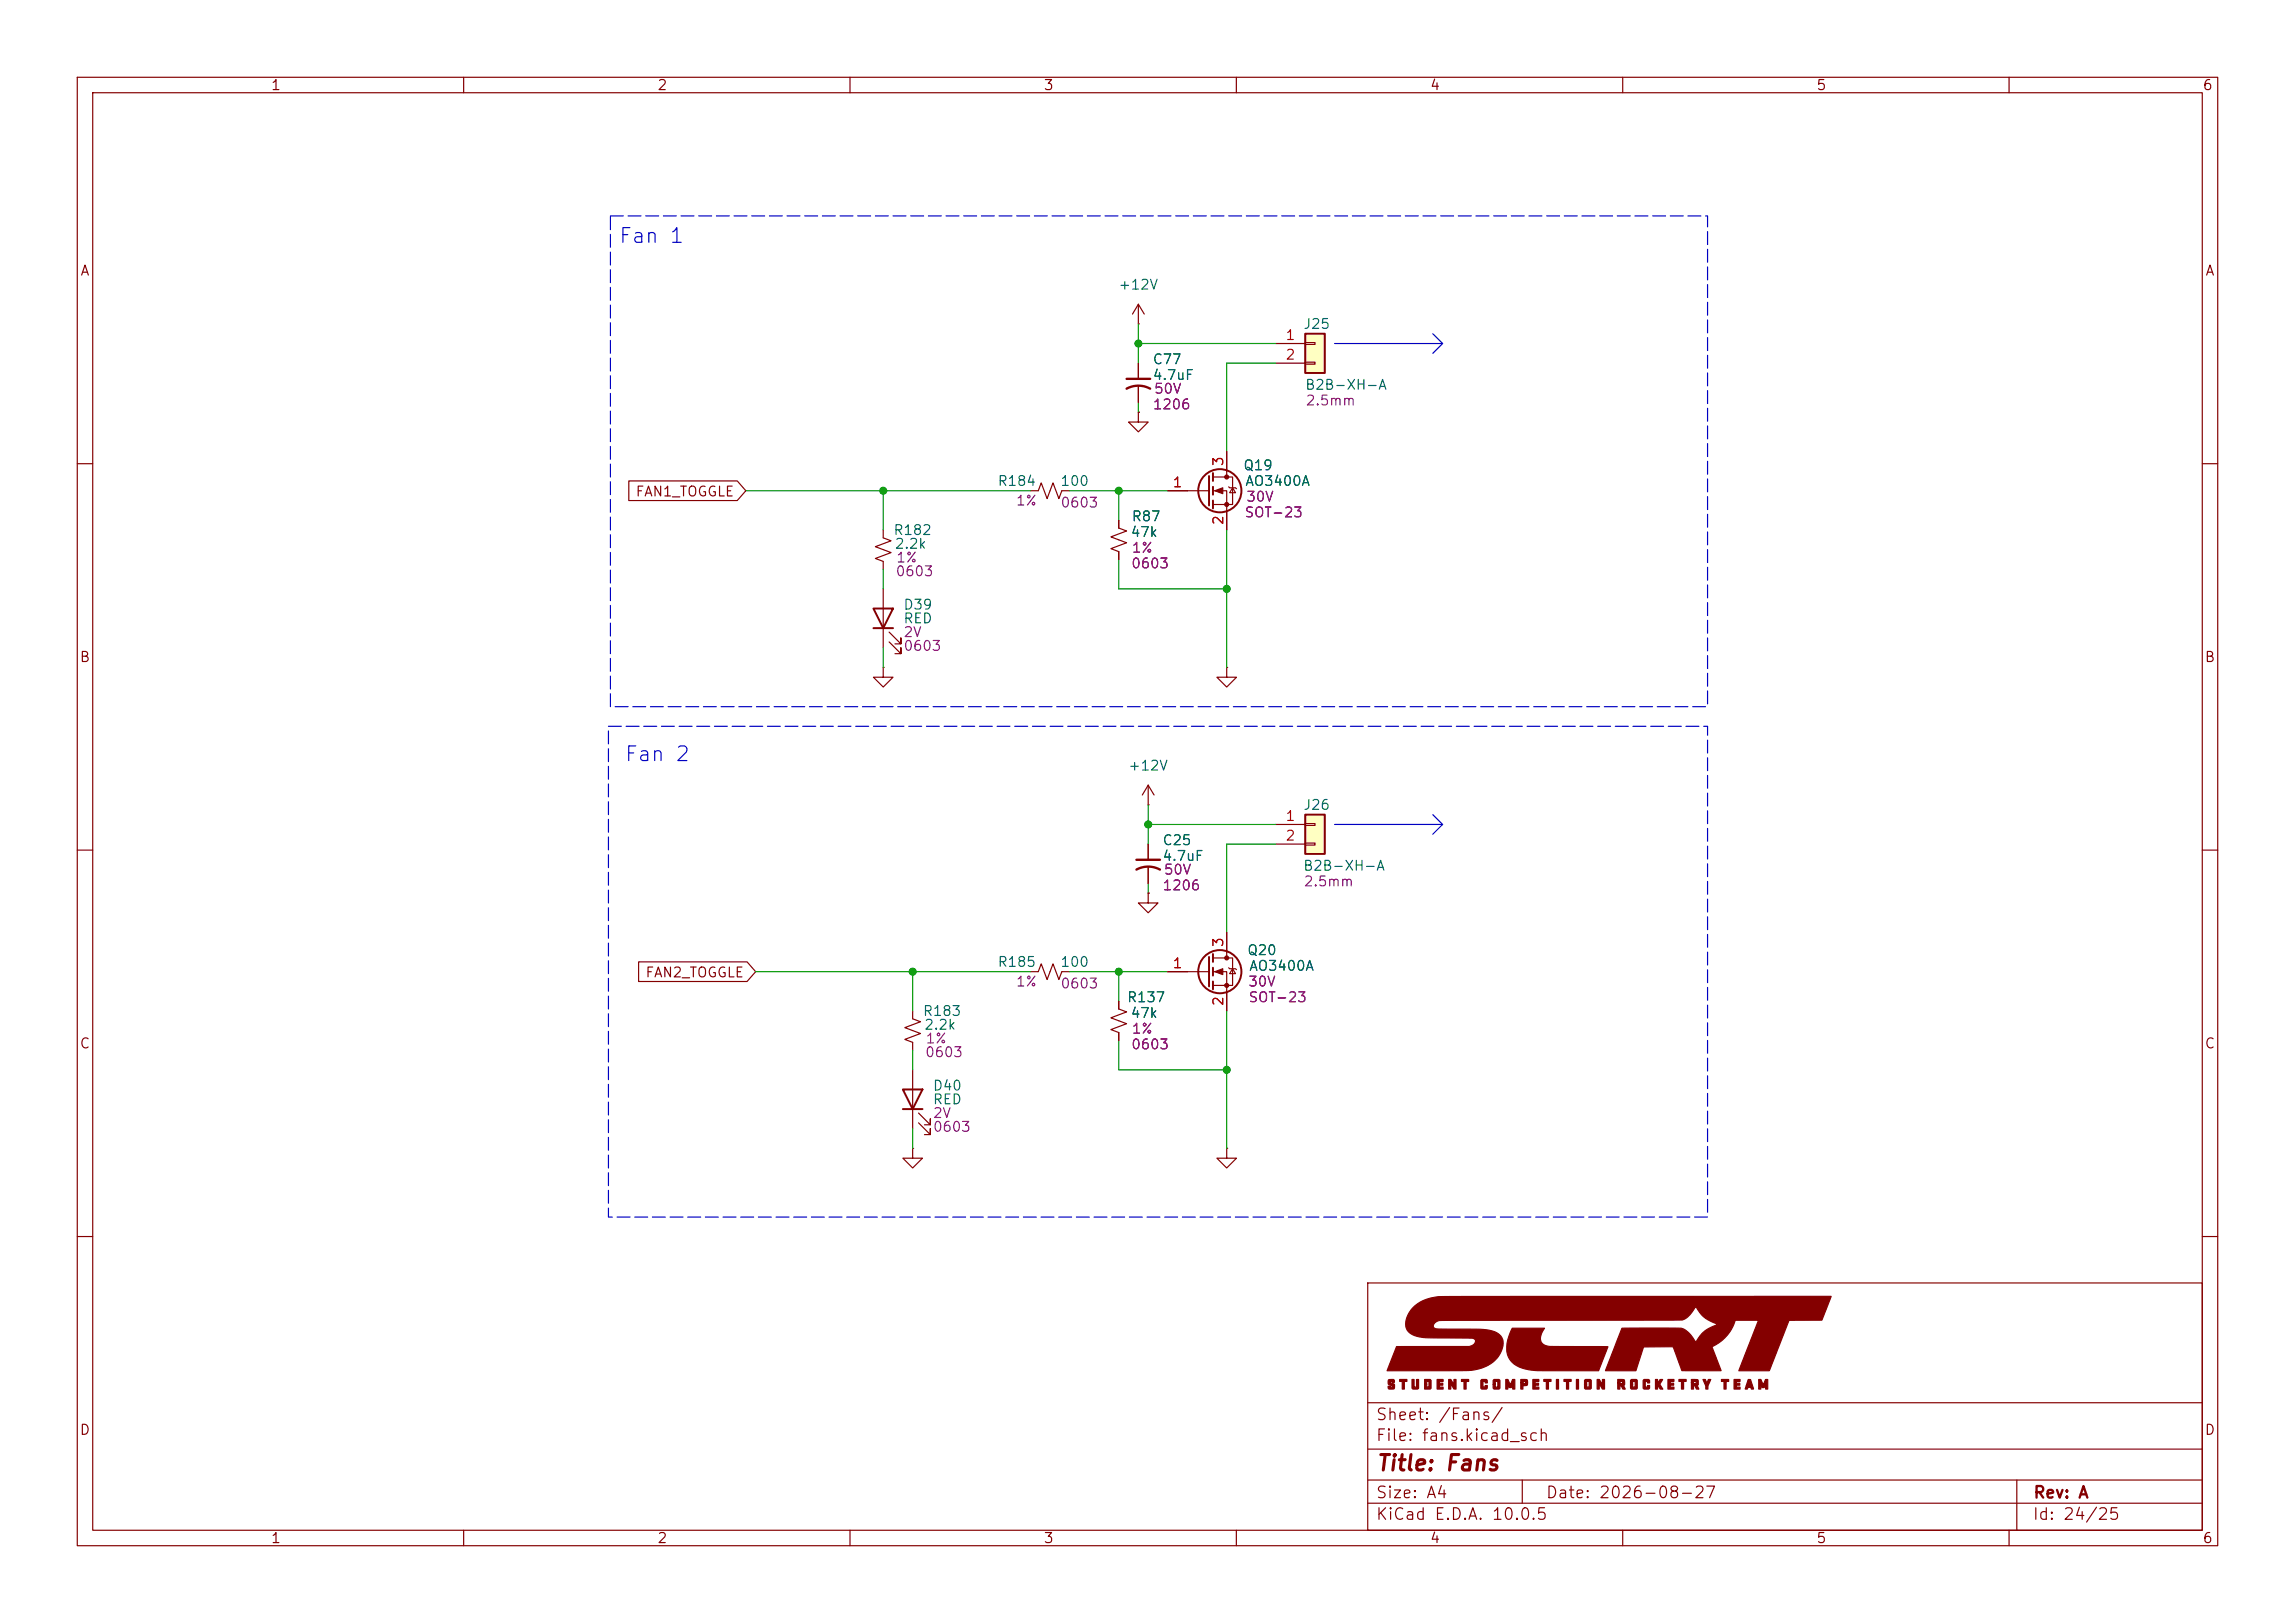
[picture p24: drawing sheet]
<svg xmlns="http://www.w3.org/2000/svg" width="297mm" height="210mm" viewBox="0 0 297 210" stroke-linecap="round" stroke-linejoin="round" font-family="sans-serif">
<defs><g id="words">
<text font-size="2" fill="#840000" x="178" y="190.8">Title: Fans</text>
<g font-size="1.9" fill="#0000c2">
<text x="80" y="31.9">Fan 1</text>
<text x="80.7" y="99">Fan 2</text>
</g>
<g font-size="1.5" fill="#840000">
<text x="178" y="184.1">Sheet: /Fans/</text>
<text x="178" y="186.8">File: fans.kicad_sch</text>
<text x="178" y="197">KiCad E.D.A. 10.0.5</text>
<text x="178" y="194.2">Size: A4</text>
<text x="200" y="194.2">Date: 2026-08-27</text>
<text x="263" y="197">Id: 24/25</text>
<text x="263" y="194.2">Rev: A</text>
</g>
<g font-size="1.3" fill="#840000">
<text x="35" y="12">1</text>
<text x="85" y="12">2</text>
<text x="135" y="12">3</text>
<text x="185" y="12">4</text>
<text x="235" y="12">5</text>
<text x="285" y="12">6</text>
<text x="10.3" y="36">A</text>
<text x="285.3" y="36">A</text>
<text x="82.2" y="64.6">FAN1_TOGGLE</text>
<text x="10.2" y="86">B</text>
<text x="285.2" y="86">B</text>
<text x="83.4" y="126.8">FAN2_TOGGLE</text>
<text x="10.2" y="136">C</text>
<text x="285.2" y="136">C</text>
<text x="10.2" y="186">D</text>
<text x="285.2" y="186">D</text>
<text x="35" y="200">1</text>
<text x="85" y="200">2</text>
<text x="135" y="200">3</text>
<text x="185" y="200">4</text>
<text x="235" y="200">5</text>
<text x="285" y="200">6</text>
</g>
<g font-size="1.3" fill="#006464">
<text x="144.7" y="37.8">+12V</text>
<text x="149.1" y="47.4">C77</text>
<text x="168.6" y="42.9">J25</text>
<text x="149.1" y="49.5">4.7uF</text>
<text x="168.8" y="50.7">B2B-XH-A</text>
<text x="129" y="63.2">R184</text>
<text x="137.1" y="63.2">100</text>
<text x="160.8" y="61.2">Q19</text>
<text x="161.1" y="63.2">AO3400A</text>
<text x="115.5" y="69.5">R182</text>
<text x="115.7" y="71.3">2.2k</text>
<text x="146.2" y="69.8">47k</text>
<text x="146.4" y="67.8">R87</text>
<text x="116.8" y="79.2">D39</text>
<text x="116.8" y="81">RED</text>
<text x="145.9" y="100">+12V</text>
<text x="168.6" y="105.1">J26</text>
<text x="150.4" y="109.7">C25</text>
<text x="150.4" y="111.7">4.7uF</text>
<text x="168.6" y="113">B2B-XH-A</text>
<text x="129" y="125.4">R185</text>
<text x="137.1" y="125.4">100</text>
<text x="161.3" y="123.9">Q20</text>
<text x="161.6" y="125.9">AO3400A</text>
<text x="119.3" y="131.8">R183</text>
<text x="145.8" y="130">R137</text>
<text x="119.5" y="133.6">2.2k</text>
<text x="146.2" y="132">47k</text>
<text x="120.6" y="141.4">D40</text>
<text x="120.6" y="143.2">RED</text>
</g>
<g font-size="1.3" fill="#a90000">
<text x="166.3" y="44.3">1</text>
<text x="166.3" y="46.9">2</text>
<text x="151.7" y="63.4">1</text>
<text x="158.6" y="60.4" transform="rotate(-90 158.6 60.4)">3</text>
<text x="158.6" y="68" transform="rotate(-90 158.6 68)">2</text>
<text x="166.3" y="106.5">1</text>
<text x="166.3" y="109.1">2</text>
<text x="151.7" y="125.6">1</text>
<text x="158.6" y="122.7" transform="rotate(-90 158.6 122.7)">3</text>
<text x="158.6" y="130.3" transform="rotate(-90 158.6 130.3)">2</text>
</g>
<g font-size="1.3" fill="#840084">
<text x="149.1" y="53.3">1206</text>
<text x="149.2" y="51.3">50V</text>
<text x="168.9" y="52.8">2.5mm</text>
<text x="131.4" y="65.7">1%</text>
<text x="137.2" y="66">0603</text>
<text x="161.2" y="65.2">30V</text>
<text x="146.4" y="71.8">1%</text>
<text x="161" y="67.3">SOT-23</text>
<text x="115.8" y="74.9">0603</text>
<text x="115.9" y="73.1">1%</text>
<text x="146.3" y="73.9">0603</text>
<text x="116.8" y="82.8">2V</text>
<text x="116.8" y="84.5">0603</text>
<text x="150.5" y="113.5">50V</text>
<text x="150.4" y="115.5">1206</text>
<text x="168.6" y="115">2.5mm</text>
<text x="131.4" y="128">1%</text>
<text x="137.2" y="128.2">0603</text>
<text x="161.4" y="128">30V</text>
<text x="161.5" y="130">SOT-23</text>
<text x="119.6" y="137.1">0603</text>
<text x="119.7" y="135.3">1%</text>
<text x="146.3" y="136.1">0603</text>
<text x="146.4" y="134.1">1%</text>
<text x="120.6" y="145">2V</text>
<text x="120.6" y="146.8">0603</text>
</g>
</g></defs>
<g fill="none" stroke="#840000" stroke-width=".15">
<path d="M10 10h277v190h-277zM12 12h273v186h-273zM60 10v2M110 10v2M160 10v2M210 10v2M260 10v2M147.3 39.4l-.7 1.2M147.3 39.4l.8 1.2M147.3 39.4v2.5M147.3 41.9h.1M147.3 53.3v1.3h-1.3l1.3 1.3 1.3-1.3h-1.3"/>
<path d="M147.3 53.3h.1M147.3 47v2M147.3 50v2.1M158.7 58.4v3.3M10 60h2M114.3 76.2v7.6M133.3 63.5h1.1l.3-1 .8 2 .8-2 .7 2 .4-1h1M151.1 63.5h5.4M157 61.7h2.5v3.6h-2.5M157 63.5h1.7v5.1M159 63l.1 .1h.8l.1 .1M159.5 63.1l.4 .7h-.8z"/>
<path d="M285 60h2M114.3 86.4v1.2h1.3l-1.3 1.3-1.3-1.3h1.3M114.3 86.4h.1M115.1 83.1l1.5 1.5v-.8v.8h-.8M115.1 81.8l1.5 1.5v-.7v.7h-.8M10 110h2M148.6 115.6v1.2h-1.3l1.3 1.3 1.3-1.3h-1.3M148.6 115.6h.1M285 110h2M118.1 130.8v1l1 .4-2 .8 2 .7-2 .8 1 .4v1M118.1 138.4v7.7M118.1 148.6v1.3h1.3l-1.3 1.2-1.3-1.2h1.3"/>
<path d="M118.1 148.6h.1M118.9 145.3l1.5 1.5v-.7v.7h-.8M118.9 144l1.5 1.5v-.7v.7h-.8M10 160h2M177 166h108v32h-108zM285 160h2M60 198v2M110 198v2M160 198v2M177 194.5h108M177 191.5h108M177 187.5h108"/>
<path d="M177 181.5h108M197 191.5v3M210 198v2M260 198v2M261 191.5v6.5"/>
</g>
<g fill="#840000" stroke="#840000" stroke-width=".15">
<path d="M179.7 178.5h.6l.1 .1 .1 .3-.6-.1v.1l.1 .1a.41 .41 0 0 1 .5 .2 .41 .41 0 0 1-.2 .5h-.5l-.2-.1v-.2l.6 .1v-.2h-.1a.42 .42 0 0 1-.5-.3 .42 .42 0 0 1 .1-.5z"/>
<path d="M181.1 178.5h1v.3h-.4v.9h-.2v-.9h-.4z"/>
<path d="M182.7 178.5h.3v1h.3v-1h.3v1.1l-.1 .1h-.7l-.1-.1z"/>
<path d="M184.4 178.5h.7l.1 .1v1l-.1 .1h-.7v-.6h.2v.4h.3v-.7h-.3v.3h-.2z"/>
<path d="M186 178.5h.8v.3h-.5v.2h.4v.2h-.4v.3h.5v.2h-.8z"/>
<path d="M187.5 178.5h.3l.4 .7v-.7h.2v1.2h-.2l-.4-.6-.1 .6h-.2z"/>
<path d="M189.1 178.5h1v.3h-.4v.9h-.2v-.9h-.4z"/>
<path d="M191.8 178.5h.6l.1 .1v.3h-.3v-.1h-.3v.7h.3v-.2h.3v.3l-.1 .1h-.6l-.2-.1v-1z"/>
<path d="M193.3 178.5h.7l.1 .1v1l-.1 .1h-.7l-.1-.1v-.5h.3v.4h.3v-.7h-.3v.3h-.3v-.5z"/>
<path d="M194.9 178.5h.3l.3 .7 .3-.7h.2v1.2h-.2v-.6l-.2 .4h-.3l-.2-.4v.6h-.2z"/>
<path d="M196.8 178.5h.4a.37 .37 0 0 1 .4 .1 .37 .37 0 0 1 .1 .4l-.1 .3h-.5v.4h-.3v-.8h.3v.1h.3v-.2h-.3v.1h-.3z"/>
<path d="M198.4 178.5h.7v.3h-.5v.2h.5v.2h-.5v.3h.5v.2h-.7z"/>
<path d="M199.8 178.5h.9v.3h-.3v.9h-.3v-.9h-.3z"/>
<path d="M201.4 178.5h.3v1.2h-.3z"/>
<path d="M202.4 178.5h.9v.3h-.3v.9h-.3v-.9h-.3z"/>
<path d="M204 178.5h.3v1.2h-.3z"/>
<path d="M205.2 178.5h.6l.1 .1v1l-.1 .1h-.6l-.1-.1v-.5h.2v.4h.4v-.7h-.4v.3h-.2v-.5z"/>
<path d="M206.7 178.5h.3l.4 .7v-.7h.2v1.2h-.2l-.4-.6v.6h-.3z"/>
<path d="M209.4 178.5h.3a.32 .32 0 0 1 .5 .2l.1 .5-.2 .1 .2 .4h-.3l-.2-.4h-.2v.4h-.2v-.8h.2v.1h.4v-.2h-.4v.1h-.2z"/>
<path d="M211.1 178.5h.7l.1 .1v1l-.1 .1h-.7l-.1-.1v-.5h.3v.4h.3v-.7h-.3v.3h-.3v-.5z"/>
<path d="M212.8 178.5h.6l.1 .1v.3h-.3v-.1h-.3v.7h.3v-.2h.3v.3l-.1 .1h-.6l-.2-.1v-1z"/>
<path d="M214.2 178.5h.3v.5l.3-.5h.4l-.4 .6 .4 .6h-.3l-.4-.5v.5h-.3z"/>
<path d="M215.9 178.5h.7v.3h-.5v.2h.5v.2h-.5v.3h.5v.2h-.7z"/>
<path d="M217.3 178.5h.9v.3h-.3v.9h-.3v-.9h-.3z"/>
<path d="M218.9 178.5h.4a.32 .32 0 0 1 .5 .2v.5l-.2 .1 .3 .4h-.4l-.2-.4h-.1v.4h-.3v-.8h.3v.1h.3v-.2h-.3v.1h-.3z"/>
<path d="M220.4 178.5h.3l.2 .5 .2-.5h.3l-.4 .8v.4h-.2v-.4z"/>
<path d="M222.8 178.5h.9v.3h-.3v.9h-.3v-.9h-.3z"/>
<path d="M224.4 178.5h.8v.3h-.5v.2h.4v.2h-.4v.3h.5v.2h-.8z"/>
<path d="M226.2 178.5h.3l.4 1.2a.25 .25 0 0 1-.3-.2h-.4a.22 .22 0 0 1-.1 .2 .22 .22 0 0 1-.2 0l.1-.5h.5l-.1-.3-.1 .3h-.3z"/>
<path d="M227.6 178.5h.3l.3 .7 .3-.7h.3v1.2h-.3v-.6l-.2 .4h-.2l-.2-.4v.6h-.3z"/>
<path d="M182.8 169.2a6.3 6.3 0 0 1 4.6-1.4l49.6-.1-1.2 3.1h-4.3l-2.5 6.6h-4l2.6-6.6h-3a5.6 5.6 0 0 1-3 3.5l1.1 3.1h-5l-1.1-2.9a.24 .24 0 0 0-.1-.2 .24 .24 0 0 0-.3 0h-3.5l-1 3.1h-3.9l2.1-5.5h7.6a3.5 3.5 0 0 1 2 1.8 4.6 4.6 0 0 1 2.7-2.3 4.5 4.5 0 0 1-2.7-2.3h-.1a2.78 2.78 0 0 1-1.7 1.7l-31.3 .1a.88 .88 0 0 0-.9 .8 .93 .93 0 0 0 1 .3h3.2a10.5 10.5 0 0 1 3.9 .4 1.67 1.67 0 0 1 .7 2.4 4.7 4.7 0 0 1-4 2.5l-10.8 .1 1.2-3.2h9.4a.69 .69 0 0 0 .8-.9 2.61 2.61 0 0 0-1.6-.2h-4.4a4.5 4.5 0 0 1-2.6-.8 2.26 2.26 0 0 1 .3-2.8z"/>
<path d="M195.7 171.9h4.2a1.74 1.74 0 0 0-.4 1.9 2.79 2.79 0 0 0 2.2 .4l6.4 .1-1.2 3.1h-5.8a11.3 11.3 0 0 1-4.6-.6 2.82 2.82 0 0 1-1.3-3.6z"/>
<path d="M157.2 63.5l1-.4v.8z"/>
<circle cx="158.7" cy="61.7" r=".25"/>
<circle cx="158.7" cy="65.3" r=".25"/>
</g>
<g fill="none" stroke="#840000" stroke-width=".25">
<path d="M113 78.7h2.6l-1.3 2.6zM156.5 61.6v3.8M157 61.2v1M157 63v1M157 64.8v1M113 81.3h2.6M116.8 141h2.6l-1.3 2.5zM116.8 143.5h2.6"/>
<circle cx="157.9" cy="63.5" r="2.79"/>
</g>
<path d="M145.8 50.3a3.2 3.2 0 0 1 3 0M145.8 49h3" fill="none" stroke="#840000" stroke-width=".3"/>
<path d="M168.9 43.2h2.5v5.1h-2.5z" fill="#ffffc2"/>
<path d="M168.9 43.2h2.5v5.1h-2.5z" fill="none" stroke="#840000" stroke-width=".25"/>
<path d="M165.1 44.5h3.8M165.1 47h3.8M168.9 44.3h1.3v.3h-1.3zM168.9 46.9h1.3v.2h-1.3zM114.3 68.6v1l1 .4-2 .7 2 .8-2 .8 1 .3v1.1" fill="none" stroke="#840000" stroke-width=".15"/>
<path d="M168.9 105.4h2.5v5.1h-2.5z" fill="#ffffc2"/>
<g fill="none" stroke="#840000" stroke-width=".25">
<path d="M168.9 105.4h2.5v5.1h-2.5zM156.5 123.8v3.8M157 123.4v1.1M157 125.2v1M157 127v1"/>
<circle cx="157.9" cy="125.7" r="2.79"/>
</g>
<g fill="none" stroke="#840000" stroke-width=".15">
<path d="M147.3 53.3h.1M147.3 47v2M147.3 50v2.1M158.7 58.4v2.6M81.4 62.2h14l1.1 1.3-1.1 1.3h-14zM144.8 67.3v1l1 .4-2 .8 2 .7-2 .8 1 .4v1M151.1 63.5h2.6M158.7 66v2.6M158.7 86.4v1.2h1.3l-1.3 1.3-1.2-1.3h1.2M158.7 86.4h.1M148.6 104.1h.1M148.6 115.6h.1"/>
<path d="M148.6 101.6l-.8 1.3M148.6 101.6l.8 1.3M148.6 101.6v2.5M148.6 109.2v2.1M148.6 112.3v2M165.1 106.7h3.8M165.1 109.2h3.8M168.9 106.6h1.3v.2h-1.3zM168.9 109.1h1.3v.2h-1.3zM82.6 124.5h14.1l1.1 1.2-1.1 1.3h-14.1zM133.3 125.7h1.1l.3-1 .8 2 .8-2 .7 2 .4-1h1M144.8 129.5v1.1l1 .3-2 .8 2 .8-2 .7 1 .4v1"/>
<path d="M151.1 125.7h5.4M157 124h2.5v3.5h-2.5M157 125.7h1.7v5.1M158.7 120.7v3.3M159 125.2l.1 .1h.8l.1 .2M159.5 125.3l.4 .7h-.8zM158.7 148.6v1.3h1.3l-1.3 1.2-1.2-1.2h1.2M158.7 148.6h.1"/>
</g>
<path d="M147.1 112.5a3.2 3.2 0 0 1 3 0M147.1 111.3h3" fill="none" stroke="#840000" stroke-width=".3"/>
<g fill="#840000" stroke="#840000" stroke-width=".15">
<path d="M157.2 125.7l1-.4v.8z"/>
<circle cx="158.7" cy="124" r=".25"/>
<circle cx="158.7" cy="127.5" r=".25"/>
</g>
<path d="M172.7 44.5h14M185.4 43.2l1.3 1.3M186.7 44.5l-1.3 1.2M172.7 106.7h14M185.4 105.4l1.3 1.3M186.7 106.7l-1.3 1.3" fill="none" stroke="#0000c2" stroke-width=".15"/>
<g fill="none" stroke="#009600" stroke-width=".15">
<path d="M147.3 44.5h17.8M147.3 41.9v5.1M147.3 52.1v1.2M165.1 47h-6.4v11.4M96.5 63.5h36.8M114.3 63.5v5.1M114.3 73.7v2.5M138.4 63.5h12.7M144.8 63.5v3.8M144.8 72.4v3.8h13.9M158.7 68.6v17.8M114.3 83.8v2.6"/>
<path d="M148.6 104.1v5.1M148.6 114.3v1.3M148.6 106.7h16.5M165.1 109.2h-6.4v11.5M97.8 125.7h35.5M118.1 125.7v5.1M118.1 135.9v2.5M138.4 125.7h12.7M144.8 125.7v3.8M144.8 134.6v3.8h13.9M158.7 130.8v17.8M118.1 146.1v2.5"/>
</g>
<path d="M79 27.9h142v63.5h-142zM78.7 94h142.3v63.5h-142.3z" fill="none" stroke="#0000c2" stroke-width=".15" stroke-dasharray="1.7 .6"/>
<g fill="#009600" stroke="#009600" stroke-width=".13">
<circle cx="118.1" cy="125.7" r=".46"/>
<circle cx="148.6" cy="106.7" r=".46"/>
<circle cx="144.8" cy="125.7" r=".46"/>
<circle cx="158.7" cy="138.4" r=".46"/>
<circle cx="158.7" cy="76.2" r=".46"/>
<circle cx="144.8" cy="63.5" r=".46"/>
<circle cx="147.3" cy="44.5" r=".46"/>
<circle cx="114.3" cy="63.5" r=".46"/>
</g>
<use href="#words"/>
</svg>
